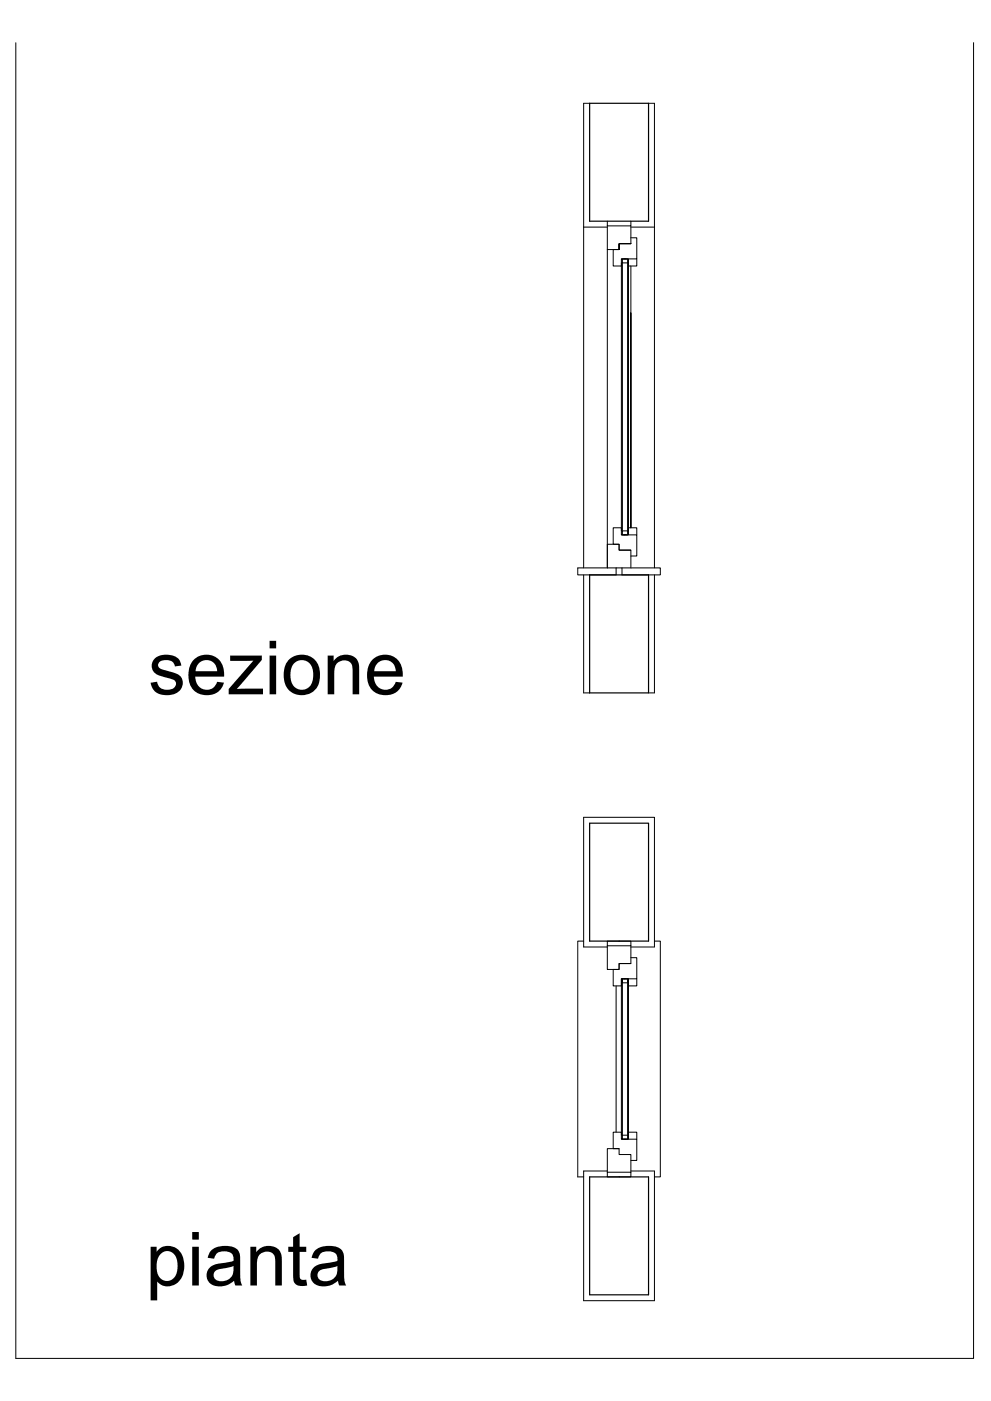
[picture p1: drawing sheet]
<svg xmlns="http://www.w3.org/2000/svg" width="420mm" height="594mm" viewBox="0 0 420 594" stroke-linecap="round" stroke-linejoin="round" font-family="sans-serif">
<defs><g id="words">
<g font-size="31.7">
<text x="62.9" y="294.4">sezione</text>
<text x="61.8" y="545.1">pianta</text>
</g>
</g></defs>
<!-- layer: muri -->
<path d="M250 43.8h25v50h-25zM250 243.8h25v50h-25zM250 349.1h25v50h-25zM250 499.1h25v49.9h-25z" fill="none" stroke="#000" stroke-width=".51"/>
<!-- layer: controtel -->
<g fill="none" stroke="#000" stroke-width=".42">
<path d="M250 43.8h-2.5v52.5h10M275 43.8h2.5v52.5h-10M257.5 93.8v2h10v-2M263.5 111.5v113.6M263.9 109.8h2.2v1.7h-2.2zM263.9 111.5v113.6M266.1 111.5v113.6M266.5 111.5v113.6M263.9 225.1h2.2v1.7h-2.2zM247.5 243.8v50h2.5M277.5 243.8v50h-2.5M257.5 399.1h10v2h-10z"/>
<path d="M257.5 401.6h-10v-55h30v55h-10M263.5 415.1v66.3M263.9 415.1h2.2v1.7h-2.2zM263.9 415.1v66.3M266.1 415.1v66.3M266.5 415.1v66.3M257.5 497.1h10v2h-10zM257.5 496.6h-10v54.9h30v-54.9h-10M263.9 481.4h2.2v1.7h-2.2z"/>
</g>
<!-- layer: proiez -->
<path d="M247.5 96.3v144.5M277.5 96.3v144.5M257.5 105.8v135M267.5 112.8v111v-91.1M261.2 240.8h2.5M247.5 399.1h-2.5v100h2.5M277.5 399.1h2.5v100h-2.5M261.2 418.1v62" fill="none" stroke="#000" stroke-width=".42"/>
<!-- layer: lastra marm -->
<g fill="none" stroke="#000" stroke-width=".42">
<path d="M257.5 95.8v10h5v-2.5h5v-7.5M262.5 103.3v2.5v-2.5h5zM263.5 109.8h3v3h3.5v-3M267.5 100.8h2.5v9h-6.5v3h-3.5v-7h2.5M263.5 226.8h3v-3h3.5v3M267.5 233.3h-5v-2.5h-2.5v-7h3.5v3h6.5v9h-2.5M245 240.8h16.2v3h-16.2zM257.5 240.8v-10h5v2.5h5v7.5M263.7 240.8h16.3v3h-16.3zM257.5 401.1v10h5v-2.5h5v-7.5M263.5 415.1h3v3h3.5v-3M267.5 406.1h2.5v9h-6.5v3h-3.5v-7h2.5v-2.5h5"/>
<path d="M257.5 497.1v-10h5v2.5h5v7.5M262.5 487.1h-2.5v-7h3.5v3h6.5v9h-2.5M263.5 483.1h3v-3h3.5v3"/>
</g>
<!-- layer: 0 -->
<path d="M6.7 18.1v557.9h406.1v-557.9" fill="none" stroke="#000" stroke-width=".42"/>
<use href="#words"/>
</svg>
